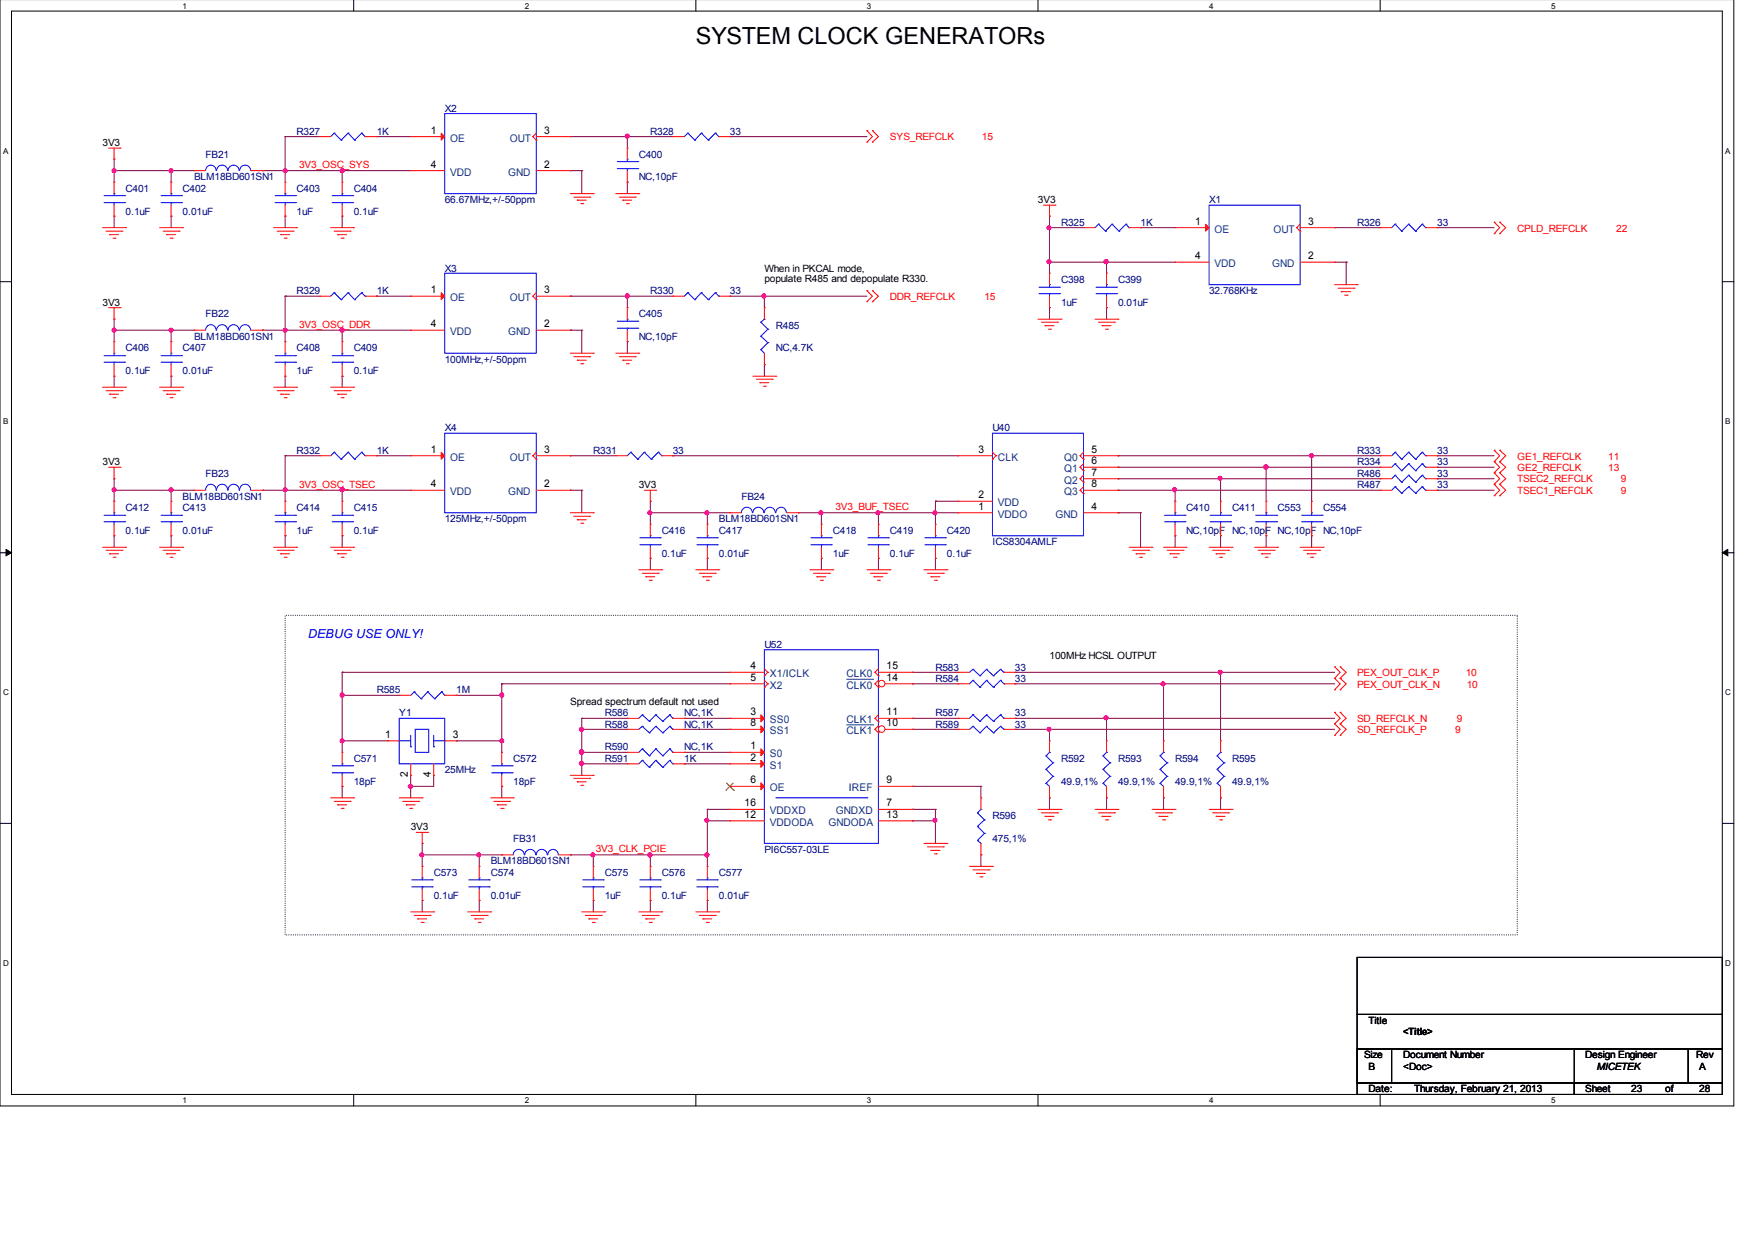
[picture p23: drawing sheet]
<svg xmlns="http://www.w3.org/2000/svg" width="297mm" height="210mm" viewBox="0 0 297 210" stroke-linecap="round" stroke-linejoin="round" font-family="sans-serif">
<defs><g id="words">
<text font-size="4" x="117.8" y="7.5">SYSTEM CLOCK GENERATORs</text>
<text font-size="2.1" fill="#00f" x="52.2" y="108">DEBUG USE ONLY!</text>
<g font-size="1.8">
<text x="72.9" y="22.6">1</text>
<text x="92.1" y="22.6">3</text>
<text x="72.9" y="28.4">4</text>
<text x="92.1" y="28.4">2</text>
<text x="202.3" y="38">1</text>
<text x="221.4" y="38">3</text>
<text x="202.3" y="43.9">4</text>
<text x="221.4" y="43.9">2</text>
<text x="72.9" y="49.6">1</text>
<text x="92.1" y="49.6">3</text>
<text x="72.9" y="55.4">4</text>
<text x="92.1" y="55.4">2</text>
<text x="72.9" y="76.6">1</text>
<text x="92.1" y="76.6">3</text>
<text x="165.6" y="76.6">3</text>
<text x="184.7" y="76.6">5</text>
<text x="72.9" y="82.5">4</text>
<text x="92.1" y="82.5">2</text>
<text x="184.7" y="78.6">6</text>
<text x="184.7" y="80.5">7</text>
<text x="184.7" y="82.5">8</text>
<text x="165.6" y="86.3">1</text>
<text x="165.6" y="84.3">2</text>
<text x="184.7" y="86.3">4</text>
<text x="127" y="113.3">4</text>
<text x="150" y="113.3">15</text>
<text x="127" y="115.2">5</text>
<text x="150" y="115.2">14</text>
<text x="65.2" y="124.9">1</text>
<text x="76.6" y="124.9">3</text>
<text x="127" y="121.1">3</text>
<text x="127" y="123">8</text>
<text x="150" y="123">10</text>
<text x="150" y="121.1">11</text>
<text x="69" y="131.6" transform="rotate(-90 69 131.6)">2</text>
<text x="72.9" y="131.6" transform="rotate(-90 72.9 131.6)">4</text>
<text x="127" y="126.8">1</text>
<text x="127" y="128.8">2</text>
<text x="126" y="136.5">16</text>
<text x="127" y="132.6">6</text>
<text x="150" y="136.5">7</text>
<text x="150" y="132.6">9</text>
<text x="126" y="138.4">12</text>
<text x="150" y="138.4">13</text>
</g>
<g font-size="1.8" fill="#004080">
<text x="76.2" y="24">OE</text>
<text x="86.3" y="24">OUT</text>
<text x="76.2" y="29.7">VDD</text>
<text x="86" y="29.7">GND</text>
<text x="205.6" y="39.4">OE</text>
<text x="215.6" y="39.4">OUT</text>
<text x="205.6" y="45.2">VDD</text>
<text x="215.3" y="45.2">GND</text>
<text x="76.2" y="51">OE</text>
<text x="86.3" y="51">OUT</text>
<text x="76.2" y="56.7">VDD</text>
<text x="86" y="56.7">GND</text>
<text x="76.2" y="78">OE</text>
<text x="86.3" y="78">OUT</text>
<text x="168.9" y="78">CLK</text>
<text x="180.1" y="78">Q0</text>
<text x="76.2" y="83.8">VDD</text>
<text x="86" y="83.8">GND</text>
<text x="180.1" y="79.9">Q1</text>
<text x="180.1" y="81.9">Q2</text>
<text x="180.1" y="83.8">Q3</text>
<text x="168.9" y="87.6">VDDO</text>
<text x="168.9" y="85.7">VDD</text>
<text x="178.6" y="87.6">GND</text>
<text x="130.3" y="114.7">X1/ICLK</text>
<text x="130.3" y="116.6">X2</text>
<text x="143.3" y="116.6">CLK0</text>
<text x="143.3" y="114.7">CLK0</text>
<text x="130.3" y="122.4">SS0</text>
<text x="130.3" y="124.3">SS1</text>
<text x="143.3" y="124.3">CLK1</text>
<text x="143.3" y="122.4">CLK1</text>
<text x="130.3" y="128.2">S0</text>
<text x="130.3" y="130.1">S1</text>
<text x="130.3" y="134">OE</text>
<text x="130.3" y="137.9">VDDXD</text>
<text x="141.5" y="137.9">GNDXD</text>
<text x="143.7" y="134">IREF</text>
<text x="130.3" y="139.8">VDDODA</text>
<text x="140.2" y="139.8">GNDODA</text>
</g>
<g font-size="1.7" fill="#000080">
<text x="50.2" y="22.8">R327</text>
<text x="63.8" y="22.8">1K</text>
<text x="75.3" y="18.9">X2</text>
<text x="110.1" y="22.8">R328</text>
<text x="123.5" y="22.8">33</text>
<text x="34.8" y="26.7">FB21</text>
<text x="108.1" y="26.7">C400</text>
<text x="21.3" y="32.4">C401</text>
<text x="30.9" y="32.4">C402</text>
<text x="32.9" y="30.5">BLM18BD601SN1</text>
<text x="50.2" y="32.4">C403</text>
<text x="59.9" y="32.4">C404</text>
<text x="75.3" y="34.4">66.67MHz,+/-50ppm</text>
<text x="108.1" y="30.5">NC,10pF</text>
<text x="204.6" y="34.4">X1</text>
<text x="21.3" y="36.3">0.1uF</text>
<text x="30.9" y="36.3">0.01uF</text>
<text x="50.2" y="36.3">1uF</text>
<text x="59.9" y="36.3">0.1uF</text>
<text x="179.6" y="38.2">R325</text>
<text x="193" y="38.2">1K</text>
<text x="229.7" y="38.2">R326</text>
<text x="243.2" y="38.2">33</text>
<text x="75.3" y="46">X3</text>
<text x="179.6" y="47.9">C398</text>
<text x="189.2" y="47.9">C399</text>
<text x="34.8" y="53.7">FB22</text>
<text x="50.2" y="49.8">R329</text>
<text x="63.8" y="49.8">1K</text>
<text x="108.1" y="53.7">C405</text>
<text x="110.1" y="49.8">R330</text>
<text x="123.5" y="49.8">33</text>
<text x="179.6" y="51.7">1uF</text>
<text x="189.2" y="51.7">0.01uF</text>
<text x="204.6" y="49.8">32.768KHz</text>
<text x="21.3" y="59.5">C406</text>
<text x="30.9" y="59.5">C407</text>
<text x="32.9" y="57.5">BLM18BD601SN1</text>
<text x="50.2" y="59.5">C408</text>
<text x="59.9" y="59.5">C409</text>
<text x="108.1" y="57.5">NC,10pF</text>
<text x="131.3" y="55.6">R485</text>
<text x="131.3" y="59.5">NC,4.7K</text>
<text x="21.3" y="63.3">0.1uF</text>
<text x="30.9" y="63.3">0.01uF</text>
<text x="50.2" y="63.3">1uF</text>
<text x="59.9" y="63.3">0.1uF</text>
<text x="75.3" y="61.4">100MHz,+/-50ppm</text>
<text x="50.2" y="76.8">R332</text>
<text x="63.8" y="76.8">1K</text>
<text x="75.3" y="73">X4</text>
<text x="100.4" y="76.8">R331</text>
<text x="113.9" y="76.8">33</text>
<text x="168" y="73">U40</text>
<text x="229.7" y="76.8">R333</text>
<text x="243.2" y="76.8">33</text>
<text x="34.8" y="80.7">FB23</text>
<text x="229.7" y="80.7">R486</text>
<text x="229.7" y="82.6">R487</text>
<text x="229.7" y="78.8">R334</text>
<text x="243.2" y="80.7">33</text>
<text x="243.2" y="82.6">33</text>
<text x="243.2" y="78.8">33</text>
<text x="21.3" y="86.5">C412</text>
<text x="30.9" y="86.5">C413</text>
<text x="30.9" y="84.6">BLM18BD601SN1</text>
<text x="50.2" y="86.5">C414</text>
<text x="59.9" y="86.5">C415</text>
<text x="75.3" y="88.4">125MHz,+/-50ppm</text>
<text x="121.7" y="88.4">BLM18BD601SN1</text>
<text x="125.5" y="84.6">FB24</text>
<text x="200.7" y="86.5">C410</text>
<text x="208.5" y="86.5">C411</text>
<text x="216.2" y="86.5">C553</text>
<text x="223.9" y="86.5">C554</text>
<text x="21.3" y="90.4">0.1uF</text>
<text x="30.9" y="90.4">0.01uF</text>
<text x="50.2" y="90.4">1uF</text>
<text x="59.9" y="90.4">0.1uF</text>
<text x="112" y="90.4">C416</text>
<text x="112" y="94.2">0.1uF</text>
<text x="121.7" y="90.4">C417</text>
<text x="121.7" y="94.2">0.01uF</text>
<text x="141" y="90.4">C418</text>
<text x="141" y="94.2">1uF</text>
<text x="150.6" y="90.4">C419</text>
<text x="150.6" y="94.2">0.1uF</text>
<text x="160.3" y="90.4">C420</text>
<text x="160.3" y="94.2">0.1uF</text>
<text x="168" y="92.3">ICS8304AMLF</text>
<text x="200.7" y="90.4">NC,10pF NC,10pF NC,10pF NC,10pF</text>
<text x="129.4" y="109.7">U52</text>
<text x="158.3" y="113.6">R583</text>
<text x="171.8" y="113.6">33</text>
<text x="63.8" y="117.4">R585</text>
<text x="77.2" y="117.4">1M</text>
<text x="158.3" y="115.4">R584</text>
<text x="171.8" y="115.4">33</text>
<text x="67.6" y="121.3">Y1</text>
<text x="102.4" y="121.3">R586</text>
<text x="102.4" y="123.2">R588</text>
<text x="115.8" y="121.3">NC,1K</text>
<text x="115.8" y="123.2">NC,1K</text>
<text x="158.3" y="121.3">R587</text>
<text x="158.3" y="123.2">R589</text>
<text x="171.8" y="121.3">33</text>
<text x="171.8" y="123.2">33</text>
<text x="59.9" y="129">C571</text>
<text x="75.3" y="130.9">25MHz</text>
<text x="86.9" y="129">C572</text>
<text x="102.4" y="127">R590</text>
<text x="102.4" y="129">R591</text>
<text x="115.8" y="127">NC,1K</text>
<text x="115.8" y="129">1K</text>
<text x="179.6" y="129">R592</text>
<text x="189.2" y="129">R593</text>
<text x="198.9" y="129">R594</text>
<text x="208.5" y="129">R595</text>
<text x="59.9" y="132.9">18pF</text>
<text x="86.9" y="132.9">18pF</text>
<text x="179.6" y="132.9">49.9,1%</text>
<text x="189.2" y="132.9">49.9,1%</text>
<text x="198.9" y="132.9">49.9,1%</text>
<text x="208.5" y="132.9">49.9,1%</text>
<text x="86.9" y="142.5">FB31</text>
<text x="168" y="138.6">R596</text>
<text x="168" y="142.5">475,1%</text>
<text x="73.4" y="148.3">C573</text>
<text x="83.1" y="148.3">C574</text>
<text x="83.1" y="146.3">BLM18BD601SN1</text>
<text x="102.4" y="148.3">C575</text>
<text x="112" y="148.3">C576</text>
<text x="121.7" y="148.3">C577</text>
<text x="129.4" y="144.4">PI6C557-03LE</text>
<text x="73.4" y="152.2">0.1uF</text>
<text x="83.1" y="152.2">0.01uF</text>
<text x="102.4" y="152.2">1uF</text>
<text x="112" y="152.2">0.1uF</text>
<text x="121.7" y="152.2">0.01uF</text>
</g>
<g font-size="1.7" fill="#f00">
<text x="150.6" y="23.7">SYS_REFCLK</text>
<text x="166.2" y="23.7">15</text>
<text x="50.6" y="28.5">3V3_OSC_SYS</text>
<text x="256.8" y="39.2">CPLD_REFCLK</text>
<text x="273.6" y="39.2">22</text>
<text x="150.6" y="50.8">DDR_REFCLK</text>
<text x="166.6" y="50.8">15</text>
<text x="50.6" y="55.5">3V3_OSC_DDR</text>
<text x="256.8" y="77.8">GE1_REFCLK</text>
<text x="272.2" y="77.8">11</text>
<text x="50.6" y="82.6">3V3_OSC_TSEC</text>
<text x="256.8" y="79.8">GE2_REFCLK</text>
<text x="256.8" y="83.6">TSEC1_REFCLK</text>
<text x="256.8" y="81.6">TSEC2_REFCLK</text>
<text x="272.2" y="79.8">13</text>
<text x="274.3" y="83.6">9</text>
<text x="274.3" y="81.6">9</text>
<text x="141.4" y="86.4">3V3_BUF_TSEC</text>
<text x="229.7" y="114.5">PEX_OUT_CLK_P</text>
<text x="229.7" y="116.4">PEX_OUT_CLK_N</text>
<text x="248.1" y="114.5">10</text>
<text x="248.2" y="116.4">10</text>
<text x="229.7" y="124.1">SD_REFCLK_P</text>
<text x="229.7" y="122.2">SD_REFCLK_N</text>
<text x="246.3" y="124.1">9</text>
<text x="246.5" y="122.2">9</text>
<text x="100.8" y="144.3">3V3_CLK_PCIE</text>
</g>
<g font-size="1.7">
<text x="17.4" y="24.7">3V3</text>
<text x="175.7" y="34.4">3V3</text>
<text x="129.4" y="46">When in PKCAL mode,</text>
<text x="129.4" y="47.8">populate R485 and depopulate R330.</text>
<text x="17.4" y="51.7">3V3</text>
<text x="17.4" y="78.8">3V3</text>
<text x="108.1" y="82.6">3V3</text>
<text x="177.6" y="111.6">100MHz HCSL OUTPUT</text>
<text x="96.5" y="119.3">Spread spectrum default not used</text>
<text x="69.5" y="140.6">3V3</text>
<text x="231.6" y="173.3">Title</text>
<text x="230.9" y="179.2">Size</text>
<text x="237.5" y="179.2">Document Number</text>
<text x="237.5" y="175.3">&lt;Title&gt;</text>
<text x="268.3" y="179.2">Design Engineer</text>
<text x="287.1" y="179.2">Rev</text>
<text x="231.6" y="184.9">Date:</text>
<text x="231.6" y="181.1">B</text>
<text x="237.5" y="181.1">&lt;Doc&gt;</text>
<text x="239.4" y="184.9">Thursday, February 21, 2013</text>
<text x="268.3" y="184.9">Sheet</text>
<text x="270.3" y="181.1">MICETEK</text>
<text x="276.1" y="184.9">23</text>
<text x="281.9" y="184.9">of</text>
<text x="287.6" y="181.1">A</text>
<text x="287.6" y="184.9">28</text>
</g>
<g font-size="1.4">
<text x="30.9" y="1.5">1</text>
<text x="88.8" y="1.5">2</text>
<text x="146.7" y="1.5">3</text>
<text x="204.6" y="1.5">4</text>
<text x="262.6" y="1.5">5</text>
<text x=".5" y="26">A</text>
<text x="292" y="26">A</text>
<text x=".5" y="71.8">B</text>
<text x="292" y="71.8">B</text>
<text x=".5" y="117.7">C</text>
<text x="292" y="117.7">C</text>
<text x=".5" y="163.5">D</text>
<text x="292" y="163.5">D</text>
<text x="30.9" y="186.8">1</text>
<text x="88.8" y="186.8">2</text>
<text x="146.7" y="186.8">3</text>
<text x="204.6" y="186.8">4</text>
<text x="262.6" y="186.8">5</text>
</g>
</g></defs>
<path d="M0 -.1v187.3h293.5v-187.3M1.9 1.9h289.6v183.4h-289.6z" fill="none" stroke="#000" stroke-width=".17"/>
<g fill="#fff">
<path d="M30.9 .2h.7v1.4h-.7z"/>
<path d="M30.9 185.5h.7v1.5h-.7z"/>
</g>
<path d="M59.9 -.1v2M59.9 185.3v1.9" fill="none" stroke="#000" stroke-width=".17"/>
<g fill="#fff">
<path d="M88.8 .2h.7v1.4h-.7z"/>
<path d="M88.8 185.5h.7v1.5h-.7z"/>
</g>
<path d="M117.8 -.1v2M117.8 185.3v1.9" fill="none" stroke="#000" stroke-width=".17"/>
<g fill="#fff">
<path d="M146.7 .2h.7v1.4h-.7z"/>
<path d="M146.7 185.5h.7v1.5h-.7z"/>
</g>
<path d="M175.7 -.1v2M175.7 185.3v1.9" fill="none" stroke="#000" stroke-width=".17"/>
<g fill="#fff">
<path d="M204.6 .2h.7v1.4h-.7z"/>
<path d="M204.6 185.5h.7v1.5h-.7z"/>
</g>
<path d="M233.6 -.1v2M233.6 185.3v1.9" fill="none" stroke="#000" stroke-width=".17"/>
<g fill="#fff">
<path d="M262.6 .2h.6v1.4h-.6z"/>
<path d="M262.6 185.5h.6v1.5h-.6z"/>
<path d="M.5 24.7h.9v1.5h-.9z"/>
<path d="M292 24.7h.9v1.5h-.9z"/>
<path d="M.5 70.5h.9v1.5h-.9z"/>
<path d="M292 70.5h.9v1.5h-.9z"/>
</g>
<path d="M0 47.7h1.9M291.5 47.7h2" fill="none" stroke="#000" stroke-width=".17"/>
<g fill="#fff">
<path d="M.5 116.4h.9v1.5h-.9z"/>
<path d="M292 116.4h.9v1.5h-.9z"/>
</g>
<path d="M0 93.6h1.9M291.5 93.6h2" fill="none" stroke="#000" stroke-width=".17"/>
<path d="M1 93l.9 .6-.9 .5zM291.5 93.6l.9-.6v1.1z" fill="#000" stroke="#000" stroke-width=".17"/>
<g fill="#fff">
<path d="M.5 162.2h.9v1.5h-.9z"/>
<path d="M292 162.2h.9v1.5h-.9z"/>
</g>
<path d="M0 139.4h1.9M291.5 139.4h2M229.7 162.1h61.8v9.6h-61.8zM229.7 171.7h61.8v5.9h-61.8zM229.7 177.6h5.8v5.7h-5.8zM229.7 177.6h56.1v5.7h-56.1zM266.4 177.6h.1M266.4 177.6v5.7M285.8 177.6h5.7v5.7h-5.7zM229.7 183.3h36.7v2h-36.7zM266.4 183.3h25.1v2h-25.1z" fill="none" stroke="#000" stroke-width=".17"/>
<path d="M48.3 104.2h208.5v54.1h-208.5z" fill="none" stroke="#000" stroke-width=".17" stroke-dasharray="0 .3"/>
<g fill="none" stroke="#800040" stroke-width=".17">
<path d="M19.3 28.9h.1M19.3 36.6h.1M19.3 26.9h.1M19.3 26.9v3.9M19.3 36.6v1.9M19.3 28.9h13.6M29 28.9h.1M29 36.6h.1M29 28.9v1.9M29 36.6v1.9M44.4 28.9h.1M44.4 28.9h25.1"/>
<path d="M48.3 28.9h.1M48.3 36.6h.1M48.3 23.1h.1M48.3 23.1v7.7M48.3 36.6v1.9M48.3 23.1h5.8M57.9 36.6h.1M57.9 28.9h.1M57.9 28.9v1.9M57.9 36.6v1.9M63.8 23.1h.1M63.8 23.1h5.7"/>
<path d="M96.5 28.9h.1M96.5 23.1h.1M96.5 28.9h2M96.5 23.1h17.4M98.5 28.9h.1M98.5 28.9v3.9M106.2 23.1h.1M106.2 30.8h.1M106.2 23.1v2M106.2 30.8v2M123.5 23.1h.1M123.5 23.1h23.2"/>
<path d="M177.6 38.5h.1M177.6 36.6h.1M177.6 36.6v9.6M177.6 38.5h5.8M193 38.5h.1M193 38.5h5.9M225.9 38.5h.1M225.9 38.5h7.7M243.2 38.5h.1M243.2 38.5h9.7M19.3 54h.1M19.3 55.9h.1"/>
<path d="M19.3 54v3.8M19.3 55.9h13.6M29 55.9h.1M29 55.9v1.9M44.4 55.9h.1M44.4 55.9h25.1M48.3 55.9h.1M48.3 50.1h.1M48.3 50.1v7.7M48.3 50.1h5.8M57.9 55.9h.1M57.9 55.9v1.9"/>
<path d="M63.8 50.1h.1M63.8 50.1h5.7M96.5 55.9h.1M96.5 50.1h.1M96.5 55.9h2M96.5 50.1h17.4M98.5 55.9h.1M98.5 55.9v3.9M106.2 50.1h.1M106.2 57.8h.1M106.2 50.1v2M106.2 57.8v2"/>
<path d="M123.5 50.1h.1M123.5 50.1h23.2M129.4 50.1h.1M129.4 50.1v2M177.6 44.4h.1M177.6 52.1h.1M177.6 44.4h21.3M177.6 52.1v1.9M187.3 52.1h.1M187.3 44.4h.1M187.3 44.4v1.8M187.3 52.1v1.9"/>
<path d="M225.9 44.4h1.9M227.8 44.4h.1M227.8 44.4v3.8M19.3 63.7h.1M19.3 63.7v1.8M29 63.7h.1M29 63.7v1.8M48.3 63.7h.1M48.3 77.1h.1M48.3 63.7v1.8M48.3 77.1v7.8M48.3 77.1h5.8"/>
<path d="M57.9 63.7h.1M57.9 63.7v1.8M63.8 77.1h.1M63.8 77.1h5.7M96.5 77.1h.1M96.5 77.1h7.7M113.9 77.1h.1M113.9 77.1h48.2M129.4 61.7h.1M129.4 61.7v2M189.2 79.1h.1M189.2 77.1h.1"/>
<path d="M189.2 77.1h44.4M189.2 79.1h44.4M214.3 79.1h.1M214.3 79.1v5.8M222 77.1h.1M222 77.1v7.8M243.2 77.1h.1M243.2 79.1h.1M243.2 77.1h9.7M243.2 79.1h9.7M19.3 90.7h.1M19.3 81h.1"/>
<path d="M19.3 83h.1M19.3 81v3.9M19.3 90.7v1.9M19.3 83h13.6M29 83h.1M29 90.7h.1M29 83v1.9M29 90.7v1.9M44.4 83h.1M44.4 83h25.1M48.3 83h.1M48.3 90.7h.1"/>
<path d="M48.3 90.7v1.9M57.9 83h.1M57.9 90.7h.1M57.9 83v1.9M57.9 90.7v1.9M96.5 83h.1M96.5 83h2M98.5 83h.1M98.5 83v3.8M110.1 86.8h.1M110.1 94.5h.1M110.1 84.9h.1"/>
<path d="M110.1 84.9v3.8M110.1 94.5v1.9M110.1 86.8h13.4M119.7 86.8h.1M119.7 94.5h.1M119.7 86.8v1.9M119.7 94.5v1.9M135.1 86.8h.1M135.1 86.8h27M139 86.8h.1M139 94.5h.1M139 86.8v1.9"/>
<path d="M139 94.5v1.9M148.7 94.5h.1M148.7 86.8h.1M148.7 86.8v1.9M148.7 94.5v1.9M158.3 94.5h.1M158.3 86.8h.1M158.3 84.9h.1M158.3 84.9v3.8M158.3 94.5v1.9M158.3 84.9h3.8M189.2 86.8h.1"/>
<path d="M189.2 83h.1M189.2 81h.1M189.2 83h44.4M189.2 86.8h3.8M189.2 81h44.4M193 86.8h.1M193 86.8v5.8M198.9 90.7h.1M198.9 83h.1M198.9 83v1.9M198.9 90.7v1.9M206.6 90.7h.1"/>
<path d="M206.6 81h.1M206.6 81v3.9M206.6 90.7v1.9M214.3 90.7h.1M214.3 90.7v1.9M222 90.7h.1M222 90.7v1.9M243.2 83h.1M243.2 81h.1M243.2 83h9.7M243.2 81h9.7M57.9 113.8h.1"/>
<path d="M57.9 117.7h.1M57.9 113.8v13.6M57.9 113.8h65.6M57.9 117.7h9.7M77.2 117.7h.1M77.2 117.7h7.7M84.9 115.8h.1M84.9 117.7h.1M84.9 115.8h38.6M84.9 115.8v11.6M154.4 113.8h.1M154.4 115.8h.1"/>
<path d="M154.4 115.8h7.7M154.4 113.8h7.7M171.8 115.8h.1M171.8 113.8h.1M171.8 115.8h54.1M171.8 113.8h54.1M196.9 115.8h.1M196.9 115.8v9.6M206.6 113.8h.1M206.6 113.8v11.6M57.9 125.4h.1M57.9 133.1h.1"/>
<path d="M57.9 133.1v2M57.9 125.4h7.7M69.5 133.1h.1M69.5 131.2h.1M69.5 131.2v3.9M73.4 131.2h.1M73.4 131.2v1.9h-3.9M77.2 125.4h.1M77.2 125.4h7.7M84.9 125.4h.1M84.9 133.1h.1M84.9 133.1v2"/>
<path d="M98.5 129.3h.1M98.5 121.6h.1M98.5 123.5h.1M98.5 127.4h.1M98.5 121.6v9.6M98.5 123.5h7.7M98.5 121.6h7.7M98.5 127.4h7.7M98.5 129.3h7.7M115.8 127.4h.1M115.8 129.3h.1M115.8 123.5h.1"/>
<path d="M115.8 121.6h.1M115.8 123.5h7.7M115.8 121.6h7.7M115.8 127.4h7.7M115.8 129.3h7.7M119.7 137h.1M119.7 139h.1M119.7 137v9.7M119.7 137h3.8M119.7 139h3.8M154.4 121.6h.1M154.4 123.5h.1"/>
<path d="M154.4 133.1h.1M154.4 137h.1M154.4 139h.1M154.4 133.1h11.6M154.4 123.5h7.7M154.4 121.6h7.7M154.4 137h3.9M154.4 139h3.9M158.3 139h.1M158.3 137h.1M158.3 137v5.8M166 133.1h.1"/>
<path d="M166 133.1v2M171.8 123.5h.1M171.8 121.6h.1M171.8 123.5h54.1M171.8 121.6h54.1M177.6 123.5h.1M177.6 135.1h.1M177.6 123.5v1.9M177.6 135.1v1.9M187.3 121.6h.1M187.3 135.1h.1M187.3 121.6v3.8"/>
<path d="M187.3 135.1v1.9M196.9 135.1h.1M196.9 135.1v1.9M206.6 135.1h.1M206.6 135.1v1.9M71.5 152.4h.1M71.5 142.8h.1M71.5 144.7h.1M71.5 142.8v3.9M71.5 152.4v2M71.5 144.7h13.4M81.1 152.4h.1"/>
<path d="M81.1 144.7h.1M81.1 144.7v2M81.1 152.4v2M96.5 144.7h.1M96.5 144.7h23.2M100.4 152.4h.1M100.4 144.7h.1M100.4 144.7v2M100.4 152.4v2M110.1 152.4h.1M110.1 144.7h.1M110.1 144.7v2"/>
<path d="M110.1 152.4v2M119.7 152.4h.1M119.7 144.7h.1M119.7 152.4v2M166 144.7h.1M166 144.7v2"/>
</g>
<g fill="#f0f" stroke="#f0f" stroke-width=".17">
<circle cx="19.3" cy="28.9" r=".34"/>
<circle cx="29" cy="28.9" r=".34"/>
<circle cx="57.9" cy="28.9" r=".34"/>
<circle cx="48.3" cy="28.9" r=".34"/>
<circle cx="29" cy="55.9" r=".34"/>
<circle cx="57.9" cy="55.9" r=".34"/>
<circle cx="48.3" cy="55.9" r=".34"/>
<circle cx="106.1" cy="50.1" r=".36"/>
<circle cx="129.3" cy="50.1" r=".36"/>
<circle cx="19.3" cy="55.9" r=".34"/>
<circle cx="106.2" cy="23" r=".34"/>
<circle cx="29" cy="82.9" r=".34"/>
<circle cx="57.9" cy="82.9" r=".34"/>
<circle cx="48.3" cy="82.9" r=".34"/>
<circle cx="119.6" cy="86.8" r=".34"/>
<circle cx="138.9" cy="86.8" r=".34"/>
<circle cx="158.2" cy="86.8" r=".34"/>
<circle cx="110" cy="86.8" r=".34"/>
<circle cx="222" cy="77.1" r=".34"/>
<circle cx="214.2" cy="79.1" r=".38"/>
<circle cx="19.3" cy="82.9" r=".34"/>
<circle cx="206.5" cy="81" r=".34"/>
<circle cx="198.8" cy="82.9" r=".34"/>
<circle cx="148.6" cy="86.8" r=".34"/>
<circle cx="187.2" cy="44.3" r=".34"/>
<circle cx="177.5" cy="44.3" r=".34"/>
<circle cx="177.5" cy="38.5" r=".34"/>
<circle cx="69.5" cy="133.1" r=".36"/>
<circle cx="84.9" cy="125.4" r=".34"/>
<circle cx="98.4" cy="129.2" r=".36"/>
<circle cx="98.4" cy="123.5" r=".36"/>
<circle cx="81" cy="144.7" r=".34"/>
<circle cx="110" cy="144.7" r=".34"/>
<circle cx="100.3" cy="144.7" r=".34"/>
<circle cx="71.4" cy="144.7" r=".34"/>
<circle cx="57.9" cy="125.4" r=".34"/>
<circle cx="57.9" cy="117.7" r=".36"/>
<circle cx="84.9" cy="117.7" r=".36"/>
<circle cx="119.6" cy="144.7" r=".34"/>
<circle cx="119.6" cy="138.9" r=".34"/>
<circle cx="187.2" cy="121.5" r=".34"/>
<circle cx="177.5" cy="123.5" r=".34"/>
<circle cx="196.8" cy="115.8" r=".34"/>
<circle cx="206.5" cy="113.8" r=".34"/>
<circle cx="158.2" cy="138.9" r=".34"/>
<circle cx="98.4" cy="127.3" r=".38"/>
</g>
<g fill="none" stroke="#f00" stroke-width=".17">
<path d="M17.4 38.5h3.9M17.9 39.1h2.8M18.4 25.1h1.9M18.5 39.7h.1M18.5 39.7h1.6M19.3 26.9h.1M19.3 30.8h.1M19.3 36.6h.1M19.3 25.1v1.8M19.3 30.8v2M19.3 34.7v1.9M20.3 25.1h.1"/>
<path d="M20.7 39.1h.1M21.3 38.5h.1M27 38.5h3.9M27.6 39.1h2.7M28.2 39.7h.1M28.2 39.7h1.5M29 30.8h.1M29 36.6h.1M29 30.8v2M29 34.7v1.9M30.3 39.1h.1M30.9 38.5h.1"/>
<path d="M32.9 28.9h.1M32.9 28.9h1.9M42.5 28.9h1.9M44.4 28.9h.1M46.3 38.5h3.9M46.9 39.1h2.7M47.5 39.7h.1M47.5 39.7h1.5M48.3 30.8h.1M48.3 36.6h.1M48.3 30.8v2M48.3 34.7v1.9"/>
<path d="M49.6 39.1h.1M50.2 38.5h.1M54.1 23.1h.1M54.1 23.1h1.9M56 38.5h3.9M56.6 39.1h2.7M57.1 39.7h.1M57.1 39.7h1.6M57.9 30.8h.1M57.9 36.6h.1M57.9 30.8v2M57.9 34.7v1.9"/>
<path d="M59.3 39.1h.1M59.9 38.5h.1M61.8 23.1h2M63.8 23.1h.1M69.5 28.9h.1M69.5 23.1h.1M69.5 28.9h5.8M69.5 23.1h5.8M90.2 23.1h.1M90.2 23.1l.6 .6M90.8 23.7h.1M90.8 28.9h5.7"/>
<path d="M90.8 22.5l-.6 .6M90.8 23.1h5.7M96.5 28.9h.1M96.5 23.1h.1M96.5 32.8h3.9M97.1 33.4h2.7M97.7 33.9h.1M97.7 33.9h1.5M98.3 34.5h.3M98.6 34.5h.1M99.8 33.4h.1M100.4 32.8h.1"/>
<path d="M104.2 32.8h3.9M104.8 33.4h2.7M105.4 33.9h.1M105.4 33.9h1.5M106 34.5h.3M106.2 25.1h.1M106.2 30.8h.1M106.2 25.1v1.8M106.2 28.9v1.9M106.3 34.5h.1M107.5 33.4h.1M108.1 32.8h.1"/>
<path d="M146.7 22.1h.1M146.7 24.1h.1M146.7 22.1l1 1-1 1M147.7 22.1h.1M147.7 24.1h.1M147.7 22.1l1 1-1 1M176.6 34.7h2M177.6 36.6h.1M177.6 34.7v1.9M178.6 34.7h.1M183.4 38.5h.1M183.4 38.5h1.9"/>
<path d="M191.1 38.5h1.9M193 38.5h.1M198.9 38.5h.1M198.9 38.5h5.7M219.5 38.5h.1M219.5 38.5l.5 .6M220 39.1h.1M220 38.5h5.9M220 37.9l-.5 .6M225.9 38.5h.1M252.9 37.6h.1M252.9 39.6h.1"/>
<path d="M252.9 37.6l.9 .9-.9 1.1M253.8 37.6h.1M253.8 39.6h.1M253.8 37.6l1 .9-1 1.1M18.4 52.1h1.9M19.1 40.3h.4M19.3 54h.1M19.3 52.1v1.9M19.5 40.3h.1M20.3 52.1h.1M28.8 40.3h.3M29 57.8h.1"/>
<path d="M29 57.8v2M29.1 40.3h.1M32.9 55.9h.1M32.9 55.9h1.9M42.5 55.9h1.9M44.4 55.9h.1M48.1 40.3h.3M48.3 57.8h.1M48.3 57.8v2M48.4 40.3h.1M54.1 50.1h.1M54.1 50.1h1.9"/>
<path d="M57.7 40.3h.4M57.9 57.8h.1M57.9 57.8v2M58.1 40.3h.1M61.8 50.1h2M63.8 50.1h.1M96.5 59.8h3.9M100.4 59.8h.1M104.2 59.8h3.9M106.2 52.1h.1M106.2 57.8h.1M106.2 52.1v1.9"/>
<path d="M106.2 55.9v1.9M108.1 59.8h.1M113.9 50.1h.1M113.9 50.1h1.9M121.7 50.1h1.8M123.5 50.1h.1M129.4 52.1h.1M129.4 52.1v1.9M129.4 59.8v1.9M146.7 49.2h.1M146.7 51.1h.1M146.7 49.2l1 .9-1 1"/>
<path d="M147.7 49.2h.1M147.7 51.1h.1M147.7 49.2l1 .9-1 1M175.7 54h3.9M176.3 54.5h2.7M176.9 55.1h.1M176.9 55.1h1.5M177.5 55.7h.3M177.6 46.2h.1M177.6 52.1h.1M177.6 46.2v2M177.6 50.1v2"/>
<path d="M177.8 55.7h.1M179 54.5h.1M179.6 54h.1M185.3 54h3.9M185.9 54.5h2.7M186.5 55.1h.1M186.5 55.1h1.5M187.1 55.7h.4M187.3 46.2h.1M187.3 52.1h.1M187.3 46.2v2M187.3 50.1v2"/>
<path d="M187.5 55.7h.1M188.6 54.5h.1M189.2 54h.1M198.9 44.4h.1M198.9 44.4h5.7M220 44.4h5.9M225.9 44.4h.1M225.9 48.2h3.8M226.5 48.8h2.7M227 49.4h.1M227 49.4h1.6M227.6 50h.4"/>
<path d="M228 50h.1M229.2 48.8h.1M229.7 48.2h.1M17.4 65.5h3.9M17.9 66.1h2.8M18.4 79.1h1.9M18.5 66.7h.1M18.5 66.7h1.6M19.1 67.3h.4M19.3 79.1v1.9M19.5 67.3h.1M20.3 79.1h.1"/>
<path d="M20.7 66.1h.1M21.3 65.5h.1M27 65.5h3.9M27.6 66.1h2.7M28.2 66.7h.1M28.2 66.7h1.5M28.8 67.3h.3M29 63.7h.1M29 61.7v2M29.1 67.3h.1M30.3 66.1h.1M30.9 65.5h.1"/>
<path d="M46.3 65.5h3.9M46.9 66.1h2.7M47.5 66.7h.1M47.5 66.7h1.5M48.1 67.3h.3M48.3 63.7h.1M48.3 61.7v2M48.4 67.3h.1M49.6 66.1h.1M50.2 65.5h.1M54.1 77.1h.1M54.1 77.1h1.9"/>
<path d="M56 65.5h3.9M56.6 66.1h2.7M57.1 66.7h.1M57.1 66.7h1.6M57.7 67.3h.4M57.9 63.7h.1M57.9 61.7v2M58.1 67.3h.1M59.3 66.1h.1M59.9 65.5h.1M61.8 77.1h2M63.8 77.1h.1"/>
<path d="M69.5 77.1h.1M69.5 77.1h5.8M90.2 77.1h.1M90.2 77.1l.6 .6M90.8 77.7h.1M90.8 77.1h5.7M90.8 76.6l-.6 .5M96.5 77.1h.1M97.1 60.4h2.7M97.7 61h.1M97.7 61h1.5M98.3 61.6h.3"/>
<path d="M98.6 61.6h.1M99.8 60.4h.1M104.2 77.1h.1M104.2 77.1h2M104.8 60.4h2.7M105.4 61h.1M105.4 61h1.5M106 61.6h.3M106.3 61.6h.1M107.5 60.4h.1M112 77.1h1.9M113.9 77.1h.1"/>
<path d="M127.4 63.7h3.9M128 64.2h2.7M128.6 64.8h.1M128.6 64.8h1.5M129.2 65.4h.3M129.4 61.7h.1M129.5 65.4h.1M130.7 64.2h.1M131.3 63.7h.1M162.1 77.1h.1M162.1 77.1h5.9M168 77.7h.1"/>
<path d="M168 76.6l.6 .5M168.6 77.1h.1M168.6 77.1l-.6 .6M182.8 77.1h.1M182.8 79.1h.1M182.8 77.1l.6 .6M182.8 79.1l.6 .6M183.4 77.7h.1M183.4 79.7h.1M183.4 79.1h5.8M183.4 77.1h5.8M183.4 76.6l-.6 .5"/>
<path d="M183.4 78.5l-.6 .6M189.2 77.1h.1M189.2 79.1h.1M233.6 77.1h.1M233.6 79.1h.1M233.6 79.1h1.9M233.6 77.1h1.9M241.3 79.1h1.9M241.3 77.1h1.9M243.2 77.1h.1M243.2 79.1h.1M252.9 76.2h.1"/>
<path d="M252.9 78.2h.1M252.9 76.2l.9 .9-.9 1.1M252.9 78.2l.9 .9-.9 .9M253.8 76.2h.1M253.8 78.2h.1M253.8 76.2l1 .9-1 1.1M253.8 78.2l1 .9-1 .9M17.4 92.6h3.9M17.9 93.1h2.8M18.5 93.7h.1M18.5 93.7h1.6M19.1 94.3h.4"/>
<path d="M19.3 81h.1M19.3 84.9h.1M19.3 90.7h.1M19.3 84.9v1.9M19.3 88.7v2M19.5 94.3h.1M20.7 93.1h.1M21.3 92.6h.1M27 92.6h3.9M27.6 93.1h2.7M28.2 93.7h.1M28.2 93.7h1.5"/>
<path d="M28.8 94.3h.3M29 84.9h.1M29 90.7h.1M29 84.9v1.9M29 88.7v2M29.1 94.3h.1M30.3 93.1h.1M30.9 92.6h.1M32.9 83h.1M32.9 83h1.9M42.5 83h1.9M44.4 83h.1"/>
<path d="M46.3 92.6h3.9M46.9 93.1h2.7M47.5 93.7h.1M47.5 93.7h1.5M48.1 94.3h.3M48.3 84.9h.1M48.3 90.7h.1M48.3 84.9v1.9M48.3 88.7v2M48.4 94.3h.1M49.6 93.1h.1M50.2 92.6h.1"/>
<path d="M56 92.6h3.9M56.6 93.1h2.7M57.1 93.7h.1M57.1 93.7h1.6M57.7 94.3h.4M57.9 84.9h.1M57.9 90.7h.1M57.9 84.9v1.9M57.9 88.7v2M58.1 94.3h.1M59.3 93.1h.1M59.9 92.6h.1"/>
<path d="M69.5 83h.1M69.5 83h5.8M90.8 83h5.7M96.5 83h.1M96.5 86.8h3.9M97.1 87.4h2.7M97.7 88h.1M97.7 88h1.5M98.3 88.6h.3M98.6 88.6h.1M99.8 87.4h.1M100.4 86.8h.1"/>
<path d="M108.1 96.4h3.9M108.7 97h2.7M109.1 83h1.9M109.3 97.6h.1M109.3 97.6h1.5M109.9 98.2h.3M110.1 84.9h.1M110.1 83v1.9M110.2 98.2h.1M111 83h.1M111.4 97h.1M112 96.4h.1"/>
<path d="M117.8 96.4h3.9M118.4 97h2.7M119 97.6h.1M119 97.6h1.5M119.5 98.2h.4M119.7 88.7h.1M119.7 94.5h.1M119.7 88.7v2M119.7 92.6v1.9M119.9 98.2h.1M121.1 97h.1M121.7 96.4h.1"/>
<path d="M123.5 86.8h.1M123.5 86.8h2M133.2 86.8h1.9M135.1 86.8h.1M137.1 96.4h3.9M137.7 97h2.7M138.3 97.6h.1M138.3 97.6h1.5M138.9 98.2h.3M139 88.7h.1M139 94.5h.1M139 88.7v2"/>
<path d="M139 92.6v1.9M139.2 98.2h.1M140.4 97h.1M141 96.4h.1M146.7 96.4h3.9M147.3 97h2.7M147.9 97.6h.1M147.9 97.6h1.5M148.5 98.2h.3M148.7 88.7h.1M148.7 94.5h.1M148.7 88.7v2"/>
<path d="M148.7 92.6v1.9M148.8 98.2h.1M150 97h.1M150.6 96.4h.1M156.4 96.4h3.9M157 97h2.7M157.6 97.6h.1M157.6 97.6h1.5M158.2 98.2h.3M158.3 88.7h.1M158.3 94.5h.1M158.3 88.7v2"/>
<path d="M158.3 92.6v1.9M158.5 98.2h.1M159.7 97h.1M160.3 96.4h.1M162.1 86.8h.1M162.1 84.9h.1M162.1 86.8h5.9M162.1 84.9h5.9M182.8 81h.1M182.8 83h.1M182.8 81l.6 .6M182.8 83l.6 .6"/>
<path d="M183.4 81.6h.1M183.4 83.6h.1M183.4 86.8h5.8M183.4 83h5.8M183.4 81h5.8M183.4 80.4l-.6 .6M183.4 82.4l-.6 .6M189.2 86.8h.1M189.2 81h.1M189.2 83h.1M191.1 92.6h3.9M191.7 93.1h2.7"/>
<path d="M192.3 93.7h.1M192.3 93.7h1.5M192.9 94.3h.3M193.2 94.3h.1M194.4 93.1h.1M195 92.6h.1M196.9 92.6h3.8M197.5 93.1h2.7M198 93.7h.1M198 93.7h1.6M198.6 94.3h.5M198.9 84.9h.1"/>
<path d="M198.9 90.7h.1M198.9 84.9v1.9M198.9 88.7v2M199.1 94.3h.1M200.2 93.1h.1M200.7 92.6h.1M204.6 92.6h3.9M205.2 93.1h2.7M205.8 93.7h.1M205.8 93.7h1.5M206.4 94.3h.4M206.8 94.3h.1"/>
<path d="M207.9 93.1h.1M208.5 92.6h.1M212.3 92.6h3.9M212.9 93.1h2.7M213.5 93.7h.1M213.5 93.7h1.6M214.1 94.3h.4M214.3 84.9h.1M214.3 90.7h.1M214.3 84.9v1.9M214.3 88.7v2M214.5 94.3h.1"/>
<path d="M215.6 93.1h.1M216.2 92.6h.1M220 92.6h3.9M220.6 93.1h2.8M221.2 93.7h.1M221.2 93.7h1.6M221.8 94.3h.4M222 84.9h.1M222 90.7h.1M222 84.9v1.9M222 88.7v2M222.2 94.3h.1"/>
<path d="M223.4 93.1h.1M223.9 92.6h.1M233.6 81h.1M233.6 83h.1M233.6 83h1.9M233.6 81h1.9M241.3 83h1.9M241.3 81h1.9M243.2 81h.1M243.2 83h.1M252.9 80h.1M252.9 82h.1"/>
<path d="M252.9 83.9h.1M252.9 82l.9 1-.9 .9M252.9 80l.9 1-.9 1M253.8 80h.1M253.8 82h.1M253.8 83.9h.1M253.8 82l1 1-1 .9M253.8 80l1 1-1 1M67.6 117.7h.1M67.6 117.7h1.9M75.3 117.7h1.9M77.2 117.7h.1"/>
<path d="M123.5 113.8h.1M123.5 115.8h.1M123.5 113.8h5.9M123.5 115.8h5.9M129.4 114.4h.1M129.4 116.3h.1M129.4 113.2l.6 .6M129.4 115.2l.6 .6M130 113.8h.1M130 115.8h.1M130 113.8l-.6 .6M130 115.8l-.6 .5"/>
<path d="M162.1 113.8h.1M162.1 115.8h.1M162.1 113.8h2M162.1 115.8h2M169.9 113.8h1.9M169.9 115.8h1.9M171.8 113.8h.1M171.8 115.8h.1M225.9 112.9h.1M225.9 114.8h.1M225.9 116.8h.1M225.9 112.9l.9 .9-.9 1"/>
<path d="M225.9 114.8l.9 1-.9 1M226.8 112.9h.1M226.8 114.8h.1M226.8 116.8h.1M226.8 112.9l1 .9-1 1M226.8 114.8l1 1-1 1M56 135.1h3.9M56.6 135.7h2.7M57.1 136.2h.1M57.1 136.2h1.6M57.7 136.8h.4M57.9 127.4h.1"/>
<path d="M57.9 133.1h.1M57.9 127.4v1.9M57.9 131.2v1.9M58.1 136.8h.1M59.3 135.7h.1M59.9 135.1h.1M65.6 125.4h.1M65.6 125.4h2M67.6 135.1h3.9M68.2 135.7h2.7M68.7 136.2h.1M68.7 136.2h1.6"/>
<path d="M69.3 136.8h.4M69.5 131.2h.1M69.5 129.3v1.9M69.7 136.8h.1M70.9 135.7h.1M71.5 135.1h.1M73.4 131.2h.1M73.4 129.3v1.9M75.3 125.4h1.9M77.2 125.4h.1M83.1 135.1h3.8M83.6 135.7h2.7"/>
<path d="M84.2 136.2h.1M84.2 136.2h1.6M84.8 136.8h.4M84.9 127.4h.1M84.9 133.1h.1M84.9 127.4v1.9M84.9 131.2v1.9M85.2 136.8h.1M86.3 135.7h.1M86.9 135.1h.1M96.5 131.2h3.9M97.1 131.8h2.7"/>
<path d="M97.7 132.3h.1M97.7 132.3h1.5M98.3 132.9h.3M98.6 132.9h.1M99.8 131.8h.1M100.4 131.2h.1M106.2 121.6h.1M106.2 123.5h.1M106.2 127.4h.1M106.2 129.3h.1M106.2 121.6h1.9M106.2 123.5h1.9"/>
<path d="M106.2 127.4h1.9M106.2 129.3h1.9M113.9 121.6h1.9M113.9 123.5h1.9M113.9 127.4h1.9M113.9 129.3h1.9M115.8 121.6h.1M115.8 123.5h.1M115.8 127.4h.1M115.8 129.3h.1M123.5 127.4h.1M123.5 129.3h.1"/>
<path d="M123.5 121.6h.1M123.5 133.1h.1M123.5 123.5h.1M123.5 121.6h5.9M123.5 123.5h5.9M123.5 127.4h5.9M123.5 129.3h5.9M123.5 133.1h5.9M148.1 123.5h.1M148.1 123.5l.6 .6M148.7 124.1h.1M148.7 137h5.7"/>
<path d="M148.7 133.1h5.7M148.7 122.9l-.6 .6M154.4 137h.1M154.4 133.1h.1M162.1 121.6h.1M162.1 123.5h.1M162.1 121.6h2M162.1 123.5h2M166 135.1h.1M166 135.1v1.9M169.9 121.6h1.9M169.9 123.5h1.9"/>
<path d="M171.8 121.6h.1M171.8 123.5h.1M175.7 137h3.9M176.3 137.6h2.7M176.9 138.2h.1M176.9 138.2h1.5M177.5 138.8h.3M177.6 135.1h.1M177.6 125.4h.1M177.6 125.4v2M177.6 133.1v2M177.8 138.8h.1"/>
<path d="M179 137.6h.1M179.6 137h.1M185.3 137h3.9M185.9 137.6h2.7M186.5 138.2h.1M186.5 138.2h1.5M187.1 138.8h.4M187.3 135.1h.1M187.3 125.4h.1M187.3 125.4v2M187.3 133.1v2M187.5 138.8h.1"/>
<path d="M188.6 137.6h.1M189.2 137h.1M195 137h3.9M195.6 137.6h2.7M196.2 138.2h.1M196.2 138.2h1.5M196.8 138.8h.3M197.1 138.8h.1M198.3 137.6h.1M198.9 137h.1M204.6 137h3.9M205.2 137.6h2.7"/>
<path d="M205.8 138.2h.1M205.8 138.2h1.5M206.4 138.8h.4M206.6 135.1h.1M206.6 125.4h.1M206.6 125.4v2M206.6 133.1v2M206.8 138.8h.1M207.9 137.6h.1M208.5 137h.1M225.9 122.5h.1M225.9 124.5h.1"/>
<path d="M225.9 120.6h.1M225.9 122.5l.9 1-.9 1M225.9 120.6l.9 1-.9 .9M226.8 122.5h.1M226.8 124.5h.1M226.8 120.6h.1M226.8 122.5l1 1-1 1M226.8 120.6l1 1-1 .9M69.5 154.4h3.9M70.1 155h2.7M70.4 140.9h2M70.7 155.5h.1"/>
<path d="M70.7 155.5h1.5M71.3 156.1h.3M71.5 142.8h.1M71.5 146.7h.1M71.5 152.4h.1M71.5 140.9v1.9M71.5 146.7v1.9M71.5 150.6v1.8M71.6 156.1h.1M72.4 140.9h.1M72.8 155h.1M73.4 154.4h.1"/>
<path d="M79.2 154.4h3.9M79.8 155h2.7M80.3 155.5h.1M80.3 155.5h1.6M80.9 156.1h.4M81.1 146.7h.1M81.1 152.4h.1M81.1 146.7v1.9M81.1 150.6v1.8M81.3 156.1h.1M82.5 155h.1M83.1 154.4h.1"/>
<path d="M84.9 144.7h.1M84.9 144.7h2M94.6 144.7h1.9M96.5 144.7h.1M98.5 154.4h3.9M99.1 155h2.7M99.7 155.5h.1M99.7 155.5h1.5M100.2 156.1h.4M100.4 146.7h.1M100.4 152.4h.1M100.4 146.7v1.9"/>
<path d="M100.4 150.6v1.8M100.6 156.1h.1M101.8 155h.1M102.4 154.4h.1M108.1 154.4h3.9M108.7 155h2.7M109.3 155.5h.1M109.3 155.5h1.5M109.9 156.1h.3M110.1 146.7h.1M110.1 152.4h.1M110.1 146.7v1.9"/>
<path d="M110.1 150.6v1.8M110.2 156.1h.1M111.4 155h.1M112 154.4h.1M117.8 154.4h3.9M118.4 155h2.7M119 155.5h.1M119 155.5h1.5M119.5 156.1h.4M119.7 146.7h.1M119.7 152.4h.1M119.7 146.7v1.9"/>
<path d="M119.7 150.6v1.8M119.9 156.1h.1M121.1 155h.1M121.7 154.4h.1M156.4 142.8h3.9M157 143.4h2.7M157.6 143.9h.1M157.6 143.9h1.5M158.2 144.5h.3M158.5 144.5h.1M159.7 143.4h.1M160.3 142.8h.1"/>
<path d="M164.1 146.7h3.9M164.7 147.2h2.7M165.3 147.8h.1M165.3 147.8h1.5M165.9 148.4h.3M166 144.7h.1M166 142.8v1.9M166.2 148.4h.1M167.4 147.2h.1M168 146.7h.1"/>
</g>
<g fill="none" stroke="#00f" stroke-width=".17">
<path d="M75.3 19.2h15.5v13.6h-15.5zM17.6 34.3h3.5M17.6 33.1h3.5M19.3 34.3h.1M19.3 32.8h.1M19.3 32.8v.3M19.3 34.3v.4M21.1 34.3h.1M21.1 33.1h.1M27.3 34.3h3.4M27.3 33.1h3.4M29 34.3h.1"/>
<path d="M29 32.8h.1M29 32.8v.3M29 34.3v.4M30.7 34.3h.1M30.7 33.1h.1M34.8 28.9a.89 .89 0 0 1 .9-.9 .89 .89 0 0 1 .9 .9M36.7 28.9a.93 .93 0 0 1 .9-.9 .93 .93 0 0 1 .9 .9M38.6 28.9a.93 .93 0 0 1 .9-.9 .93 .93 0 0 1 1 .9M40.6 28.9a.93 .93 0 0 1 .9-.9 .93 .93 0 0 1 .9 .9M46.6 34.3h3.4M46.6 33.1h3.4M48.3 34.3h.1"/>
<path d="M48.3 32.8h.1M48.3 32.8v.3M48.3 34.3v.4M50 34.3h.1M50 33.1h.1M56.2 34.3h3.5M56.2 33.1h3.5M56.6 22.5h.1M56.6 22.5l1.1 1.2M56.6 22.5l-.6 .6M57.7 23.7h.1M57.9 34.3h.1"/>
<path d="M57.9 32.8h.1M57.9 32.8v.3M57.9 34.3v.4M58.9 22.5h.1M58.9 22.5l-1.2 1.2M58.9 22.5l1.1 1.2M59.7 34.3h.1M59.7 33.1h.1M60 23.7h.1M61.2 22.5h.1M61.2 22.5l.6 .6M61.2 22.5l-1.2 1.2"/>
<path d="M61.8 23.1h.1M104.5 28.5h3.4M104.5 27.4h3.4M106.2 28.5h.1M106.2 26.9h.1M106.2 26.9v.5M106.2 28.5v.4M107.9 28.5h.1M107.9 27.4h.1M185.9 37.9h.1M185.9 37.9l1.2 1.2M185.9 37.9l-.6 .6"/>
<path d="M187.1 39.1h.1M188.2 37.9h.1M188.2 37.9l-1.1 1.2M188.2 37.9l1.2 1.2M189.4 39.1h.1M190.6 37.9h.1M190.6 37.9l.5 .6M190.6 37.9l-1.2 1.2M191.1 38.5h.1M204.6 34.7h15.4v13.5h-15.4zM29 59.8h.1M29 59.8v.4"/>
<path d="M34.8 55.9a.89 .89 0 0 1 .9-.9 .89 .89 0 0 1 .9 .9M36.7 55.9a.93 .93 0 0 1 .9-.9 .93 .93 0 0 1 .9 .9M38.6 55.9a.93 .93 0 0 1 .9-.9 .93 .93 0 0 1 1 .9M40.6 55.9a.93 .93 0 0 1 .9-.9 .93 .93 0 0 1 .9 .9M48.3 59.8h.1M48.3 59.8v.4M56.6 49.5h.1M56.6 49.5l1.1 1.2M56.6 49.5l-.6 .6M57.7 50.7h.1M57.9 59.8h.1M57.9 59.8v.4"/>
<path d="M58.9 49.5h.1M58.9 49.5l-1.2 1.2M58.9 49.5l1.1 1.2M60 50.7h.1M61.2 49.5h.1M61.2 49.5l.6 .6M61.2 49.5l-1.2 1.2M61.8 50.1h.1M104.5 55.6h3.4M104.5 54.4h3.4M106.2 55.6h.1M106.2 54h.1"/>
<path d="M106.2 54v.4M106.2 55.6v.3M107.9 55.6h.1M107.9 54.4h.1M116.4 49.5h.1M116.4 49.5l1.2 1.2M116.4 49.5l-.6 .6M117.6 50.7h.1M118.7 49.5h.1M118.7 49.5l-1.1 1.2M118.7 49.5l1.2 1.2M119.9 50.7h.1"/>
<path d="M121.1 49.5h.1M121.1 49.5l.6 .6M121.1 49.5l-1.2 1.2M121.7 50.1h.1M128.8 56.9h.1M128.8 54.5h.1M128.8 59.2h.1M128.8 56.9l1.2 1.1M128.8 54.5l1.2 1.2M128.8 59.2l.6 .6M129.4 54h.1M129.4 54l-.6 .5"/>
<path d="M130 55.7h.1M130 58h.1M130 55.7l-1.2 1.2M130 58l-1.2 1.2M175.9 49.7h3.4M175.9 48.6h3.4M177.6 49.7h.1M177.6 48.2h.1M177.6 48.2v.4M177.6 49.7v.4M179.3 49.7h.1M179.3 48.6h.1"/>
<path d="M185.5 49.7h3.5M185.5 48.6h3.5M187.3 49.7h.1M187.3 48.2h.1M187.3 48.2v.4M187.3 49.7v.4M189 49.7h.1M189 48.6h.1M27.3 61.3h3.4M27.3 60.2h3.4M29 61.3h.1M29 61.3v.4"/>
<path d="M30.7 61.3h.1M30.7 60.2h.1M46.6 61.3h3.4M46.6 60.2h3.4M48.3 61.3h.1M48.3 61.3v.4M50 61.3h.1M50 60.2h.1M56.2 61.3h3.5M56.2 60.2h3.5M56.6 76.6h.1M56.6 76.6l1.1 1.1"/>
<path d="M56.6 76.6l-.6 .5M57.7 77.7h.1M57.9 61.3h.1M57.9 61.3v.4M58.9 76.6h.1M58.9 76.6l-1.2 1.1M58.9 76.6l1.1 1.1M59.7 61.3h.1M59.7 60.2h.1M60 77.7h.1M61.2 76.6h.1M61.2 76.6l.6 .5"/>
<path d="M61.2 76.6l-1.2 1.1M61.8 77.1h.1M75.3 73.3h15.5v13.5h-15.5zM106.8 76.6h.1M106.8 76.6l1.1 1.1M106.8 76.6l-.6 .5M107.9 77.7h.1M109.1 76.6h.1M109.1 76.6l-1.2 1.1M109.1 76.6l1.1 1.1M110.2 77.7h.1M111.4 76.6h.1"/>
<path d="M111.4 76.6l.6 .5M111.4 76.6l-1.2 1.1M112 77.1h.1M168 73.3h15.4v17.4h-15.4zM236.1 76.6h.1M236.1 78.5h.1M236.1 76.6l1.1 1.1M236.1 76.6l-.6 .5M236.1 78.5l1.1 1.2M236.1 78.5l-.6 .6M237.2 77.7h.1M237.2 79.7h.1"/>
<path d="M238.4 76.6h.1M238.4 78.5h.1M238.4 76.6l-1.2 1.1M238.4 76.6l1.2 1.1M238.4 78.5l-1.2 1.2M238.4 78.5l1.2 1.2M239.6 77.7h.1M239.6 79.7h.1M240.7 76.6h.1M240.7 78.5h.1M240.7 76.6l.6 .5M240.7 76.6l-1.1 1.1"/>
<path d="M240.7 78.5l.6 .6M240.7 78.5l-1.1 1.2M241.3 77.1h.1M241.3 79.1h.1M17.6 88.3h3.5M17.6 87.2h3.5M19.3 88.3h.1M19.3 86.8h.1M19.3 86.8v.4M19.3 88.3v.4M21.1 88.3h.1M21.1 87.2h.1"/>
<path d="M27.3 88.3h3.4M27.3 87.2h3.4M29 88.3h.1M29 86.8h.1M29 86.8v.4M29 88.3v.4M30.7 88.3h.1M30.7 87.2h.1M36.6 83a.89 .89 0 0 0-.9-1 .89 .89 0 0 0-.9 1M38.5 83a.93 .93 0 0 0-.9-1 .93 .93 0 0 0-.9 1M40.5 83a.93 .93 0 0 0-1-1 .93 .93 0 0 0-.9 1M42.4 83a.93 .93 0 0 0-.9-1 .93 .93 0 0 0-.9 1"/>
<path d="M46.6 88.3h3.4M46.6 87.2h3.4M48.3 88.3h.1M48.3 86.8h.1M48.3 86.8v.4M48.3 88.3v.4M50 88.3h.1M50 87.2h.1M56.2 88.3h3.5M56.2 87.2h3.5M57.9 88.3h.1M57.9 86.8h.1"/>
<path d="M57.9 86.8v.4M57.9 88.3v.4M59.7 88.3h.1M59.7 87.2h.1M117.9 92.2h3.5M117.9 91h3.5M119.7 92.2h.1M119.7 90.7h.1M119.7 90.7v.3M119.7 92.2v.4M121.4 92.2h.1M121.4 91h.1"/>
<path d="M125.5 86.8a.93 .93 0 0 1 .9-.9 .93 .93 0 0 1 .9 .9M127.4 86.8a.93 .93 0 0 1 1-.9 .93 .93 0 0 1 .9 .9M129.4 86.8a.93 .93 0 0 1 .9-.9 .93 .93 0 0 1 .9 .9M131.3 86.8a.89 .89 0 0 1 .9-.9 .89 .89 0 0 1 .9 .9M137.2 92.2h3.5M137.2 91h3.5M139 92.2h.1M139 90.7h.1M139 90.7v.3M139 92.2v.4M140.7 92.2h.1M140.7 91h.1"/>
<path d="M146.9 92.2h3.5M146.9 91h3.5M148.7 92.2h.1M148.7 90.7h.1M148.7 90.7v.3M148.7 92.2v.4M150.4 92.2h.1M150.4 91h.1M156.5 92.2h3.5M156.5 91h3.5M158.3 92.2h.1M158.3 90.7h.1"/>
<path d="M158.3 90.7v.3M158.3 92.2v.4M160 92.2h.1M160 91h.1M197.1 88.3h3.5M197.1 87.2h3.5M198.9 88.3h.1M198.9 86.8h.1M198.9 86.8v.4M198.9 88.3v.4M200.6 88.3h.1M200.6 87.2h.1"/>
<path d="M212.5 88.3h3.6M212.5 87.2h3.6M214.3 88.3h.1M214.3 86.8h.1M214.3 86.8v.4M214.3 88.3v.4M216.1 88.3h.1M216.1 87.2h.1M220.3 88.3h3.5M220.3 87.2h3.5M222 88.3h.1M222 86.8h.1"/>
<path d="M222 86.8v.4M222 88.3v.4M223.8 88.3h.1M223.8 87.2h.1M236.1 80.4h.1M236.1 82.4h.1M236.1 80.4l1.1 1.2M236.1 80.4l-.6 .6M236.1 82.4l1.1 1.1M236.1 82.4l-.6 .6M237.2 81.6h.1M237.2 83.5h.1"/>
<path d="M238.4 80.4h.1M238.4 82.4h.1M238.4 80.4l-1.2 1.2M238.4 80.4l1.2 1.2M238.4 82.4l-1.2 1.1M238.4 82.4l1.2 1.1M239.6 81.6h.1M239.6 83.5h.1M240.7 80.4h.1M240.7 82.4h.1M240.7 80.4l.6 .6M240.7 80.4l-1.1 1.2"/>
<path d="M240.7 82.4l.6 .6M240.7 82.4l-1.1 1.1M241.3 81h.1M241.3 83h.1M70.1 117.1h.1M70.1 117.1l1.2 1.2M70.1 117.1l-.6 .6M71.3 118.3h.1M72.4 117.1h.1M72.4 117.1l-1.1 1.2M72.4 117.1l1.2 1.2M73.6 118.3h.1"/>
<path d="M74.8 117.1h.1M74.8 117.1l.5 .6M74.8 117.1l-1.2 1.2M75.3 117.7h.1M129.4 110h19.3v32.8h-19.3zM164.7 113.3h.1M164.7 115.2h.1M164.7 113.3l1.2 1.1M164.7 113.3l-.6 .5M164.7 115.2l1.2 1.1M164.7 115.2l-.6 .6M165.9 114.4h.1"/>
<path d="M165.9 116.3h.1M167 113.3h.1M167 115.2h.1M167 113.3l-1.1 1.1M167 113.3l1.1 1.1M167 115.2l-1.1 1.1M167 115.2l1.1 1.1M168.1 114.4h.1M168.1 116.3h.1M169.3 113.3h.1M169.3 115.2h.1M169.3 113.3l.6 .5"/>
<path d="M169.3 113.3l-1.2 1.1M169.3 115.2l.6 .6M169.3 115.2l-1.2 1.1M169.9 113.8h.1M169.9 115.8h.1M56.2 130.8h3.5M56.2 129.6h3.5M57.9 130.8h.1M57.9 129.3h.1M57.9 129.3v.3M57.9 130.8v.4M59.7 130.8h.1"/>
<path d="M59.7 129.6h.1M67.6 121.6h7.7v7.7h-7.7zM67.6 125.4h.1M67.6 125.4h1.9M69.5 126.4h.1M69.5 124.5v1.9M70.3 123.5h2.3v3.9h-2.3zM73.4 126.4h.1M73.4 124.5v1.9M73.4 125.4h1.9M75.3 125.4h.1M83.2 130.8h3.5"/>
<path d="M83.2 129.6h3.5M84.9 130.8h.1M84.9 129.3h.1M84.9 129.3v.3M84.9 130.8v.4M86.7 130.8h.1M86.7 129.6h.1M108.7 121h.1M108.7 123h.1M108.7 126.8h.1M108.7 128.7h.1M108.7 121l1.2 1.1"/>
<path d="M108.7 121l-.6 .6M108.7 123l1.2 1.1M108.7 123l-.6 .5M108.7 126.8l1.2 1.1M108.7 126.8l-.6 .6M108.7 128.7l1.2 1.2M108.7 128.7l-.6 .6M109.9 122.1h.1M109.9 124.1h.1M109.9 127.9h.1M109.9 129.9h.1M111 121h.1"/>
<path d="M111 123h.1M111 126.8h.1M111 128.7h.1M111 121l-1.1 1.1M111 121l1.2 1.1M111 123l-1.1 1.1M111 123l1.2 1.1M111 126.8l-1.1 1.1M111 126.8l1.2 1.1M111 128.7l-1.1 1.2M111 128.7l1.2 1.2M112.2 122.1h.1"/>
<path d="M112.2 124.1h.1M112.2 127.9h.1M112.2 129.9h.1M113.4 121h.1M113.4 123h.1M113.4 126.8h.1M113.4 128.7h.1M113.4 121l.5 .6M113.4 121l-1.2 1.1M113.4 123l.5 .5M113.4 123l-1.2 1.1M113.4 126.8l.5 .6"/>
<path d="M113.4 126.8l-1.2 1.1M113.4 128.7l.5 .6M113.4 128.7l-1.2 1.2M113.9 121.6h.1M113.9 123.5h.1M113.9 127.4h.1M113.9 129.3h.1M131.3 135.1h15.4M146.7 135.1h.1M164.7 121h.1M164.7 123h.1M164.7 121l1.2 1.1"/>
<path d="M164.7 121l-.6 .6M164.7 123l1.2 1.1M164.7 123l-.6 .5M165.4 139.9h.1M165.4 137.6h.1M165.4 139.9l1.2 1.2M165.4 137.6l1.2 1.2M165.9 122.1h.1M165.9 124.1h.1M166 137h.1M166 137l-.6 .6M166.6 138.8h.1"/>
<path d="M166.6 138.8l-1.2 1.1M167 121h.1M167 123h.1M167 121l-1.1 1.1M167 121l1.1 1.1M167 123l-1.1 1.1M167 123l1.1 1.1M168.1 122.1h.1M168.1 124.1h.1M169.3 121h.1M169.3 123h.1M169.3 121l.6 .6"/>
<path d="M169.3 121l-1.2 1.1M169.3 123l.6 .5M169.3 123l-1.2 1.1M169.9 121.6h.1M169.9 123.5h.1M177 130.2h.1M177 127.9h.1M177 132.6h.1M177 130.2l1.2 1.2M177 127.9l1.2 1.2M177 132.6l.6 .5M177.6 127.4h.1"/>
<path d="M177.6 127.4l-.6 .5M178.2 129.1h.1M178.2 131.4h.1M178.2 129.1l-1.2 1.1M178.2 131.4l-1.2 1.2M186.7 130.2h.1M186.7 127.9h.1M186.7 132.6h.1M186.7 130.2l1.2 1.2M186.7 127.9l1.2 1.2M186.7 132.6l.6 .5M187.3 127.4h.1"/>
<path d="M187.3 127.4l-.6 .5M187.9 129.1h.1M187.9 131.4h.1M187.9 129.1l-1.2 1.1M187.9 131.4l-1.2 1.2M206 130.2h.1M206 127.9h.1M206 132.6h.1M206 130.2l1.2 1.2M206 127.9l1.2 1.2M206 132.6l.6 .5M206.6 127.4h.1"/>
<path d="M206.6 127.4l-.6 .5M207.2 129.1h.1M207.2 131.4h.1M207.2 129.1l-1.2 1.1M207.2 131.4l-1.2 1.2M69.7 150.1h3.5M69.7 148.9h3.5M71.5 150.1h.1M71.5 148.6h.1M71.5 148.6v.3M71.5 150.1v.5M73.2 150.1h.1"/>
<path d="M73.2 148.9h.1M79.3 150.1h3.5M79.3 148.9h3.5M81.1 150.1h.1M81.1 148.6h.1M81.1 148.6v.3M81.1 150.1v.5M82.8 150.1h.1M82.8 148.9h.1M86.9 144.7a.93 .93 0 0 1 .9-.9 .93 .93 0 0 1 .9 .9M88.8 144.7a.93 .93 0 0 1 .9-.9 .93 .93 0 0 1 1 .9M90.8 144.7a.93 .93 0 0 1 .9-.9 .93 .93 0 0 1 .9 .9"/>
<path d="M92.7 144.7a.89 .89 0 0 1 .9-.9 .89 .89 0 0 1 .9 .9M98.6 150.1h3.5M98.6 148.9h3.5M100.4 150.1h.1M100.4 148.6h.1M100.4 148.6v.3M100.4 150.1v.5M102.1 150.1h.1M102.1 148.9h.1M108.3 150.1h3.5M108.3 148.9h3.5M110.1 150.1h.1"/>
<path d="M110.1 148.6h.1M110.1 148.6v.3M110.1 150.1v.5M111.8 150.1h.1M111.8 148.9h.1M117.9 150.1h3.5M117.9 148.9h3.5M119.7 150.1h.1M119.7 148.6h.1M119.7 148.6v.3M119.7 150.1v.5M121.4 150.1h.1"/>
<path d="M121.4 148.9h.1M165.4 142.3h.1M165.4 142.3l.6 .5M166.6 141.1h.1M166.6 141.1l-1.2 1.2"/>
</g>
<g fill="#f00" stroke="#f00" stroke-width=".17">
<path d="M74.7 76.6l.6 .5-.6 .6z"/>
<path d="M74.7 22.5l.6 .6-.6 .6z"/>
<path d="M204 37.9l.6 .6-.6 .6z"/>
<path d="M128.8 126.8l.6 .6-.6 .5z"/>
<path d="M128.8 128.7l.6 .6-.6 .6z"/>
<path d="M128.8 121l.6 .6-.6 .6z"/>
<path d="M128.8 132.5l.6 .6-.6 .6z"/>
<path d="M128.8 122.9l.6 .6-.6 .6z"/>
</g>
<path d="M122.9 133.8h.1M122.9 132.5l1.3 1.3M124.1 132.5l-1.2 1.3M124.2 133.8h.1" fill="none" stroke="#804000" stroke-width=".17"/>
<circle cx="149.2" cy="123.4" r=".55" fill="#fff" stroke="#f00" stroke-width=".17"/>
<g fill="none" stroke="#f00" stroke-width=".17">
<path d="M148.1 115.8h.1M148.1 115.8l.6 .5M148.7 116.3h.1M148.7 115.2l-.6 .6M123.5 139h.1M123.5 139h5.9M148.1 121.6h.1M148.1 121.6l.6 .6M148.7 122.2h.1M148.7 121l-.6 .6M148.7 121.6h5.7M148.7 139h5.7"/>
<path d="M149.9 123.5h4.5M154.4 123.5h.1M154.4 121.6h.1M154.4 139h.1"/>
</g>
<path d="M143.3 122.7h4.4M147.7 122.7h.1" fill="none" stroke="#004080" stroke-width=".17"/>
<circle cx="149.2" cy="115.7" r=".55" fill="#fff" stroke="#f00" stroke-width=".17"/>
<g fill="none" stroke="#f00" stroke-width=".17">
<path d="M113.9 23.1h.1M113.9 23.1h1.9M121.7 23.1h1.8M123.5 23.1h.1M233.6 38.5h.1M233.6 38.5h1.9M241.3 38.5h1.9M243.2 38.5h.1M19.3 57.8h.1M19.3 57.8v2M69.5 55.9h.1M69.5 50.1h.1"/>
<path d="M69.5 55.9h5.8M69.5 50.1h5.8M90.2 50.1h.1M90.2 50.1l.6 .6M90.8 50.7h.1M90.8 55.9h5.7M90.8 49.5l-.6 .6M90.8 50.1h5.7M96.5 55.9h.1M96.5 50.1h.1M19.3 63.7h.1M19.3 61.7v2"/>
<path d="M110.1 88.7h.1M110.1 94.5h.1M110.1 88.7v2M110.1 92.6v1.9M206.6 84.9h.1M206.6 90.7h.1M206.6 84.9v1.9M206.6 88.7v2M148.1 113.8h.1M148.1 113.8l.6 .6M148.7 114.4h.1M148.7 113.2l-.6 .6"/>
<path d="M148.7 113.8h5.7M149.9 115.8h4.5M154.4 115.8h.1M154.4 113.8h.1M123.5 137h.1M123.5 137h5.9M196.9 135.1h.1M196.9 125.4h.1M196.9 125.4v2M196.9 133.1v2"/>
</g>
<path d="M143.3 115h4.4M147.7 115h.1" fill="none" stroke="#004080" stroke-width=".17"/>
<g fill="none" stroke="#00f" stroke-width=".17">
<path d="M116.4 22.5h.1M116.4 22.5l1.2 1.2M116.4 22.5l-.6 .6M117.6 23.7h.1M118.7 22.5h.1M118.7 22.5l-1.1 1.2M118.7 22.5l1.2 1.2M119.9 23.7h.1M121.1 22.5h.1M121.1 22.5l.6 .6M121.1 22.5l-1.2 1.2M121.7 23.1h.1"/>
<path d="M236.1 37.9h.1M236.1 37.9l1.1 1.2M236.1 37.9l-.6 .6M237.2 39.1h.1M238.4 37.9h.1M238.4 37.9l-1.2 1.2M238.4 37.9l1.2 1.2M239.6 39.1h.1M240.7 37.9h.1M240.7 37.9l.6 .6M240.7 37.9l-1.1 1.2M241.3 38.5h.1"/>
<path d="M19.3 59.8h.1M19.3 59.8v.4M75.3 46.2h15.5v13.6h-15.5zM17.6 61.3h3.5M17.6 60.2h3.5M19.3 61.3h.1M19.3 61.3v.4M21.1 61.3h.1M21.1 60.2h.1M108.3 92.2h3.5M108.3 91h3.5M110.1 92.2h.1"/>
<path d="M110.1 90.7h.1M110.1 90.7v.3M110.1 92.2v.4M111.8 92.2h.1M111.8 91h.1M204.8 88.3h3.5M204.8 87.2h3.5M206.6 88.3h.1M206.6 86.8h.1M206.6 86.8v.4M206.6 88.3v.4M208.3 88.3h.1"/>
<path d="M208.3 87.2h.1M196.3 130.2h.1M196.3 127.9h.1M196.3 132.6h.1M196.3 130.2l1.2 1.2M196.3 127.9l1.2 1.2M196.3 132.6l.6 .5M196.9 127.4h.1M196.9 127.4l-.6 .5M197.5 129.1h.1M197.5 131.4h.1M197.5 129.1l-1.2 1.1"/>
<path d="M197.5 131.4l-1.2 1.2"/>
</g>
<path d="M74.7 49.5l.6 .6-.6 .6z" fill="#f00" stroke="#f00" stroke-width=".17"/>
<g fill="#f0f" stroke="#f0f" stroke-width=".17">
<circle cx="19.3" cy="28.9" r=".34"/>
<circle cx="29" cy="28.9" r=".34"/>
<circle cx="57.9" cy="28.9" r=".34"/>
<circle cx="48.3" cy="28.9" r=".34"/>
<circle cx="29" cy="55.9" r=".34"/>
<circle cx="57.9" cy="55.9" r=".34"/>
<circle cx="48.3" cy="55.9" r=".34"/>
<circle cx="106.1" cy="50.1" r=".36"/>
<circle cx="129.3" cy="50.1" r=".36"/>
<circle cx="19.3" cy="55.9" r=".34"/>
<circle cx="106.2" cy="23" r=".34"/>
<circle cx="29" cy="82.9" r=".34"/>
<circle cx="57.9" cy="82.9" r=".34"/>
<circle cx="48.3" cy="82.9" r=".34"/>
<circle cx="119.6" cy="86.8" r=".34"/>
<circle cx="138.9" cy="86.8" r=".34"/>
<circle cx="158.2" cy="86.8" r=".34"/>
<circle cx="110" cy="86.8" r=".34"/>
<circle cx="222" cy="77.1" r=".34"/>
<circle cx="214.2" cy="79.1" r=".38"/>
<circle cx="19.3" cy="82.9" r=".34"/>
<circle cx="206.5" cy="81" r=".34"/>
<circle cx="198.8" cy="82.9" r=".34"/>
<circle cx="148.6" cy="86.8" r=".34"/>
<circle cx="187.2" cy="44.3" r=".34"/>
<circle cx="177.5" cy="44.3" r=".34"/>
<circle cx="177.5" cy="38.5" r=".34"/>
<circle cx="69.5" cy="133.1" r=".36"/>
<circle cx="84.9" cy="125.4" r=".34"/>
<circle cx="98.4" cy="129.2" r=".36"/>
<circle cx="98.4" cy="123.5" r=".36"/>
<circle cx="81" cy="144.7" r=".34"/>
<circle cx="110" cy="144.7" r=".34"/>
<circle cx="100.3" cy="144.7" r=".34"/>
<circle cx="71.4" cy="144.7" r=".34"/>
<circle cx="57.9" cy="125.4" r=".34"/>
<circle cx="57.9" cy="117.7" r=".36"/>
<circle cx="84.9" cy="117.7" r=".36"/>
<circle cx="119.6" cy="144.7" r=".34"/>
<circle cx="119.6" cy="138.9" r=".34"/>
<circle cx="187.2" cy="121.5" r=".34"/>
<circle cx="177.5" cy="123.5" r=".34"/>
<circle cx="196.8" cy="115.8" r=".34"/>
<circle cx="206.5" cy="113.8" r=".34"/>
<circle cx="158.2" cy="138.9" r=".34"/>
<circle cx="98.4" cy="127.3" r=".38"/>
</g>
<use href="#words"/>
</svg>
